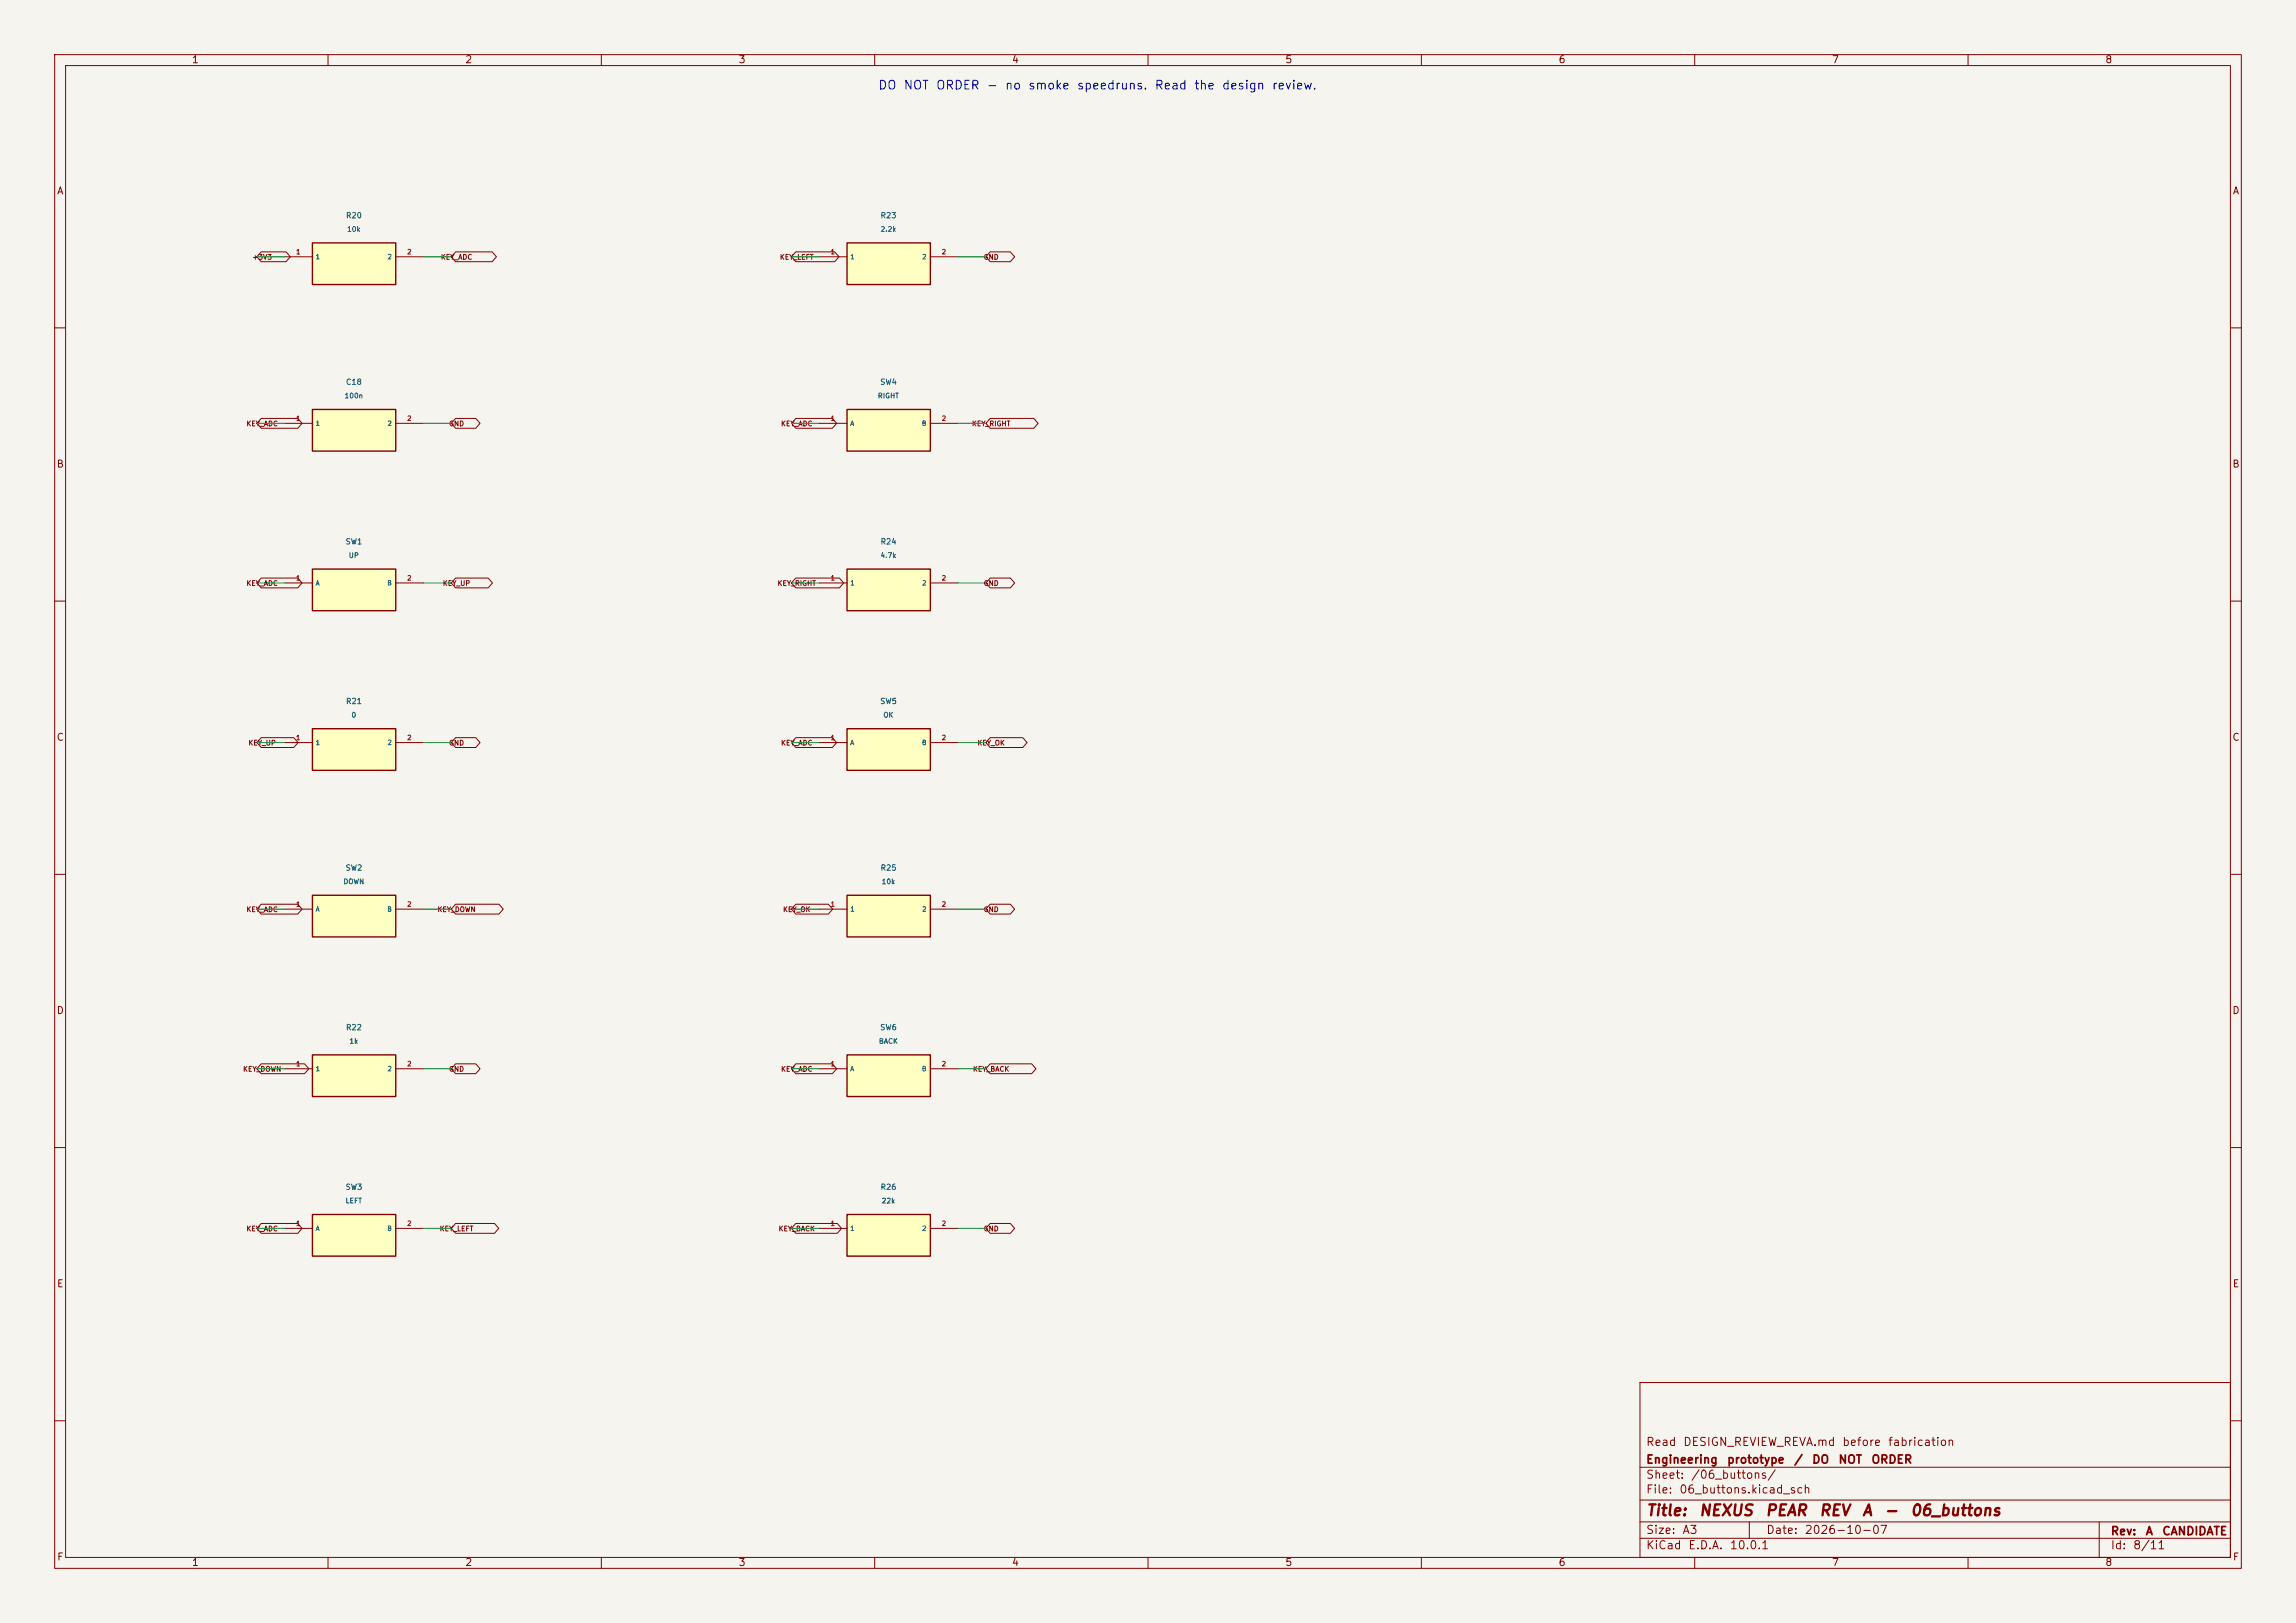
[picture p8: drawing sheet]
<svg xmlns="http://www.w3.org/2000/svg" width="420mm" height="297mm" viewBox="0 0 420 297" stroke-linecap="round" stroke-linejoin="round" font-family="sans-serif">
<defs><g id="words">
<g font-size="2" fill="#840000">
<text x="301" y="277.9">Title:</text>
<text x="310.6" y="277.9">NEXUS</text>
<text x="322.8" y="277.9">PEAR</text>
<text x="332.6" y="277.9">REV</text>
<text x="340.5" y="277.9">A</text>
<text x="344.5" y="277.9">-</text>
<text x="349.3" y="277.9">06_buttons</text>
</g>
<text font-size="1.6" fill="#0000c2" x="160.5" y="16.8">DO NOT ORDER - no smoke speedruns. Read the design review.</text>
<g font-size="1.5" fill="#840000">
<text x="301" y="268.2">Engineering</text>
<text x="301" y="265">Read</text>
<text x="307.8" y="265">DESIGN_REVIEW_REVA.md</text>
<text x="315.8" y="268.2">prototype</text>
<text x="328" y="268.2">/</text>
<text x="331.4" y="268.2">DO</text>
<text x="336.2" y="268.2">NOT</text>
<text x="336.9" y="265">before</text>
<text x="342.2" y="268.2">ORDER</text>
<text x="345.2" y="265">fabrication</text>
<text x="301" y="273.7">File:</text>
<text x="301" y="271">Sheet:</text>
<text x="307.1" y="273.7">06_buttons.kicad_sch</text>
<text x="309.2" y="271">/06_buttons/</text>
<text x="301" y="281.1">Size:</text>
<text x="307.6" y="281.1">A3</text>
<text x="323" y="281.1">Date:</text>
<text x="330" y="281.1">2026-10-07</text>
<text x="386" y="281.3">Rev:</text>
<text x="392.4" y="281.3">A</text>
<text x="395.4" y="281.3">CANDIDATE</text>
<text x="301" y="283.9">KiCad</text>
<text x="308.7" y="283.9">E.D.A.</text>
<text x="316.3" y="283.9">10.0.1</text>
<text x="386" y="283.9">Id:</text>
<text x="390.1" y="283.9">8/11</text>
</g>
<g font-size="1.3" fill="#840000">
<text x="35" y="11.9">1</text>
<text x="85" y="11.9">2</text>
<text x="135" y="11.9">3</text>
<text x="185" y="11.9">4</text>
<text x="235" y="11.9">5</text>
<text x="285" y="11.9">6</text>
<text x="335" y="11.9">7</text>
<text x="385" y="11.9">8</text>
<text x="10.3" y="35.9">A</text>
<text x="408.3" y="35.9">A</text>
<text x="10.3" y="85.9">B</text>
<text x="408.2" y="85.9">B</text>
<text x="10.3" y="135.9">C</text>
<text x="408.2" y="135.9">C</text>
<text x="10.3" y="185.9">D</text>
<text x="408.2" y="185.9">D</text>
<text x="10.3" y="235.9">E</text>
<text x="408.3" y="235.9">E</text>
<text x="10.3" y="285.9">F</text>
<text x="35" y="286.9">1</text>
<text x="85" y="286.9">2</text>
<text x="135" y="286.9">3</text>
<text x="185" y="286.9">4</text>
<text x="235" y="286.9">5</text>
<text x="285" y="286.9">6</text>
<text x="335" y="286.9">7</text>
<text x="385" y="286.9">8</text>
<text x="408.3" y="285.9">F</text>
</g>
<g font-size="1" fill="#006464">
<text x="63.2" y="40.2">R20</text>
<text x="161" y="40.2">R23</text>
<text x="63.2" y="70.7">C18</text>
<text x="160.9" y="70.7">SW4</text>
<text x="63.1" y="99.9">SW1</text>
<text x="161" y="99.9">R24</text>
<text x="63.2" y="129.1">R21</text>
<text x="160.9" y="129.1">SW5</text>
<text x="63.1" y="159.6">SW2</text>
<text x="161" y="159.6">R25</text>
<text x="63.2" y="188.8">R22</text>
<text x="160.9" y="188.8">SW6</text>
<text x="63.1" y="218">SW3</text>
<text x="161" y="218">R26</text>
</g>
<g font-size=".9" fill="#840000">
<text x="46.1" y="47.7">+3V3</text>
<text x="80.6" y="47.7">KEY_ADC</text>
<text x="142.6" y="47.7">KEY_LEFT</text>
<text x="179.8" y="47.7">GND</text>
<text x="45" y="78.2">KEY_ADC</text>
<text x="82.1" y="78.2">GND</text>
<text x="142.8" y="78.2">KEY_ADC</text>
<text x="177.7" y="78.2">KEY_RIGHT</text>
<text x="45" y="107.4">KEY_ADC</text>
<text x="80.9" y="107.4">KEY_UP</text>
<text x="142.1" y="107.4">KEY_RIGHT</text>
<text x="179.8" y="107.4">GND</text>
<text x="45.4" y="136.6">KEY_UP</text>
<text x="82.1" y="136.6">GND</text>
<text x="142.8" y="136.6">KEY_ADC</text>
<text x="178.7" y="136.6">KEY_OK</text>
<text x="45" y="167.1">KEY_ADC</text>
<text x="79.9" y="167.1">KEY_DOWN</text>
<text x="143.1" y="167.1">KEY_OK</text>
<text x="179.8" y="167.1">GND</text>
<text x="44.4" y="196.3">KEY_DOWN</text>
<text x="82.1" y="196.3">GND</text>
<text x="142.8" y="196.3">KEY_ADC</text>
<text x="177.9" y="196.3">KEY_BACK</text>
<text x="45" y="225.5">KEY_ADC</text>
<text x="80.3" y="225.5">KEY_LEFT</text>
<text x="142.3" y="225.5">KEY_BACK</text>
<text x="179.8" y="225.5">GND</text>
</g>
<g font-size=".9" fill="#a90000">
<text x="54.1" y="46.7">1</text>
<text x="74.4" y="46.7">2</text>
<text x="151.9" y="46.7">1</text>
<text x="172.2" y="46.7">2</text>
<text x="54.1" y="77.2">1</text>
<text x="74.4" y="77.2">2</text>
<text x="151.9" y="77.2">1</text>
<text x="172.2" y="77.2">2</text>
<text x="54.1" y="106.4">1</text>
<text x="74.4" y="106.4">2</text>
<text x="151.9" y="106.4">1</text>
<text x="172.2" y="106.4">2</text>
<text x="54.1" y="135.6">1</text>
<text x="74.4" y="135.6">2</text>
<text x="151.9" y="135.6">1</text>
<text x="172.2" y="135.6">2</text>
<text x="54.1" y="166.1">1</text>
<text x="74.4" y="166.1">2</text>
<text x="151.9" y="166.1">1</text>
<text x="172.2" y="166.1">2</text>
<text x="54.1" y="195.3">1</text>
<text x="74.4" y="195.3">2</text>
<text x="151.9" y="195.3">1</text>
<text x="172.2" y="195.3">2</text>
<text x="54.1" y="224.5">1</text>
<text x="74.4" y="224.5">2</text>
<text x="151.9" y="224.5">1</text>
<text x="172.2" y="224.5">2</text>
</g>
<g font-size=".9" fill="#006464">
<text x="57.6" y="47.6">1</text>
<text x="63.4" y="42.6">10k</text>
<text x="70.8" y="47.6">2</text>
<text x="155.4" y="47.6">1</text>
<text x="161" y="42.6">2.2k</text>
<text x="168.6" y="47.6">2</text>
<text x="62.9" y="73.1">100n</text>
<text x="160.5" y="73.1">RIGHT</text>
<text x="57.6" y="78.1">1</text>
<text x="70.8" y="78.1">2</text>
<text x="155.4" y="78.1">A</text>
<text x="168.5" y="78.1">B</text>
<text x="57.6" y="107.3">A</text>
<text x="63.7" y="102.3">UP</text>
<text x="70.8" y="107.3">B</text>
<text x="155.4" y="107.3">1</text>
<text x="161" y="102.3">4.7k</text>
<text x="168.6" y="107.3">2</text>
<text x="64.2" y="131.5">0</text>
<text x="161.5" y="131.5">OK</text>
<text x="57.6" y="136.5">1</text>
<text x="70.8" y="136.5">2</text>
<text x="155.4" y="136.5">A</text>
<text x="168.5" y="136.5">B</text>
<text x="57.6" y="167">A</text>
<text x="62.7" y="162">DOWN</text>
<text x="70.8" y="167">B</text>
<text x="155.4" y="167">1</text>
<text x="161.2" y="162">10k</text>
<text x="168.6" y="167">2</text>
<text x="63.8" y="191.2">1k</text>
<text x="160.7" y="191.2">BACK</text>
<text x="57.6" y="196.2">1</text>
<text x="70.8" y="196.2">2</text>
<text x="155.4" y="196.2">A</text>
<text x="168.5" y="196.2">B</text>
<text x="63.1" y="220.4">LEFT</text>
<text x="161.2" y="220.4">22k</text>
<text x="57.6" y="225.4">A</text>
<text x="70.8" y="225.4">B</text>
<text x="155.4" y="225.4">1</text>
<text x="168.6" y="225.4">2</text>
</g>
</g></defs>
<path d="M0 0h420v297h-420z" fill="#f5f4ef" stroke="#f5f4ef" stroke-width=".18"/>
<g fill="none" stroke="#840000" stroke-width=".18">
<path d="M10 10h400v277h-400zM12 12h396v273h-396zM60 10v2M110 10v2M160 10v2M210 10v2M260 10v2M310 10v2M360 10v2M10 60h2M408 60h2M10 110h2"/>
<path d="M408 110h2M10 160h2M408 160h2M10 210h2M408 210h2M300 253h108v32h-108zM10 260h2M300 278.5h108M300 274.5h108M300 268.5h108M320 278.5v3M384 278.5v6.5"/>
<path d="M408 260h2M60 285v2M110 285v2M160 285v2M210 285v2M260 285v2M300 281.5h108M310 285v2M360 285v2"/>
</g>
<path d="M154.9 104.1h15.3v7.7h-15.3z" fill="#ffffc2"/>
<path d="M154.9 104.1h15.3v7.7h-15.3z" fill="none" stroke="#840000" stroke-width=".25"/>
<path d="M149.9 106.7h5M170.2 106.7h5.1" fill="none" stroke="#840000" stroke-width=".18"/>
<path d="M154.9 163.8h15.3v7.7h-15.3z" fill="#ffffc2"/>
<path d="M154.9 163.8h15.3v7.7h-15.3z" fill="none" stroke="#840000" stroke-width=".25"/>
<path d="M149.9 166.4h5M170.2 166.4h5.1" fill="none" stroke="#840000" stroke-width=".18"/>
<path d="M57.1 133.4h15.3v7.6h-15.3z" fill="#ffffc2"/>
<path d="M57.1 133.4h15.3v7.6h-15.3z" fill="none" stroke="#840000" stroke-width=".25"/>
<path d="M52.1 135.9h5M72.4 135.9h5.1" fill="none" stroke="#840000" stroke-width=".18"/>
<path d="M154.9 44.5h15.3v7.6h-15.3z" fill="#ffffc2"/>
<path d="M154.9 44.5h15.3v7.6h-15.3z" fill="none" stroke="#840000" stroke-width=".25"/>
<path d="M149.9 47h5M170.2 47h5.1" fill="none" stroke="#840000" stroke-width=".18"/>
<path d="M154.9 222.2h15.3v7.7h-15.3z" fill="#ffffc2"/>
<path d="M154.9 222.2h15.3v7.7h-15.3z" fill="none" stroke="#840000" stroke-width=".25"/>
<path d="M149.9 224.8h5M170.2 224.8h5.1" fill="none" stroke="#840000" stroke-width=".18"/>
<path d="M57.1 104.1h15.3v7.7h-15.3z" fill="#ffffc2"/>
<path d="M57.1 104.1h15.3v7.7h-15.3z" fill="none" stroke="#840000" stroke-width=".25"/>
<path d="M52.1 106.7h5M72.4 106.7h5.1" fill="none" stroke="#840000" stroke-width=".18"/>
<path d="M57.1 222.2h15.3v7.7h-15.3z" fill="#ffffc2"/>
<path d="M57.1 222.2h15.3v7.7h-15.3z" fill="none" stroke="#840000" stroke-width=".25"/>
<path d="M52.1 224.8h5M72.4 224.8h5.1" fill="none" stroke="#840000" stroke-width=".18"/>
<path d="M57.1 163.8h15.3v7.7h-15.3z" fill="#ffffc2"/>
<path d="M57.1 163.8h15.3v7.7h-15.3z" fill="none" stroke="#840000" stroke-width=".25"/>
<path d="M52.1 166.4h5M72.4 166.4h5.1" fill="none" stroke="#840000" stroke-width=".18"/>
<path d="M154.9 74.9h15.3v7.7h-15.3z" fill="#ffffc2"/>
<path d="M154.9 74.9h15.3v7.7h-15.3z" fill="none" stroke="#840000" stroke-width=".25"/>
<path d="M149.9 77.5h5M170.2 77.5h5.1" fill="none" stroke="#840000" stroke-width=".18"/>
<path d="M154.9 133.4h15.3v7.6h-15.3z" fill="#ffffc2"/>
<path d="M154.9 133.4h15.3v7.6h-15.3z" fill="none" stroke="#840000" stroke-width=".25"/>
<path d="M149.9 135.9h5M170.2 135.9h5.1" fill="none" stroke="#840000" stroke-width=".18"/>
<path d="M57.1 74.9h15.3v7.7h-15.3z" fill="#ffffc2"/>
<path d="M57.1 74.9h15.3v7.7h-15.3z" fill="none" stroke="#840000" stroke-width=".25"/>
<path d="M52.1 77.5h5M72.4 77.5h5.1" fill="none" stroke="#840000" stroke-width=".18"/>
<path d="M154.9 193h15.3v7.7h-15.3z" fill="#ffffc2"/>
<path d="M154.9 193h15.3v7.7h-15.3z" fill="none" stroke="#840000" stroke-width=".25"/>
<path d="M149.9 195.6h5M170.2 195.6h5.1" fill="none" stroke="#840000" stroke-width=".18"/>
<path d="M57.1 193h15.3v7.7h-15.3z" fill="#ffffc2"/>
<path d="M57.1 193h15.3v7.7h-15.3z" fill="none" stroke="#840000" stroke-width=".25"/>
<path d="M52.1 195.6h5M72.4 195.6h5.1" fill="none" stroke="#840000" stroke-width=".18"/>
<path d="M57.1 44.5h15.3v7.6h-15.3z" fill="#ffffc2"/>
<path d="M57.1 44.5h15.3v7.6h-15.3z" fill="none" stroke="#840000" stroke-width=".25"/>
<g fill="none" stroke="#840000" stroke-width=".18">
<path d="M47.8 46.1h4.5l.8 .9-.8 .9h-4.5l-.8-.9zM52.1 47h5M72.4 47h5.1M83.3 46.1h6.7l.8 .9-.8 .9h-6.7l-.8-.9zM145.6 46.1h7.1l.8 .9-.8 .9h-7.1l-.8-.9zM181.1 46.1h3.7l.8 .9-.8 .9h-3.7l-.8-.9zM47.8 76.6h6.7l.8 .9-.8 .9h-6.7l-.8-.9zM83.3 76.6h3.7l.8 .9-.8 .9h-3.7l-.8-.9zM145.6 76.6h6.7l.7 .9-.7 .9h-6.7l-.8-.9zM181.1 76.6h8l.8 .9-.8 .9h-8l-.8-.9zM47.8 105.8h6.7l.8 .9-.8 .9h-6.7l-.8-.9zM83.3 105.8h6l.8 .9-.8 .9h-6l-.8-.9z"/>
<path d="M145.6 105.8h7.9l.8 .9-.8 .9h-7.9l-.8-.9zM181.1 105.8h3.7l.8 .9-.8 .9h-3.7l-.8-.9zM47.8 135h5.9l.8 .9-.8 .9h-5.9l-.8-.9zM83.3 135h3.7l.8 .9-.8 .9h-3.7l-.8-.9zM145.6 135h6.7l.7 .9-.7 .9h-6.7l-.8-.9zM181.1 135h6l.8 .9-.8 .9h-6l-.8-.9zM47.8 165.5h6.7l.8 .9-.8 .9h-6.7l-.8-.9zM83.3 165.5h8l.8 .9-.8 .9h-8l-.8-.9zM145.6 165.5h5.9l.8 .9-.8 .9h-5.9l-.8-.9zM181.1 165.5h3.7l.8 .9-.8 .9h-3.7l-.8-.9zM47.8 194.7h7.9l.8 .9-.8 .9h-7.9l-.8-.9zM83.3 194.7h3.7l.8 .9-.8 .9h-3.7l-.8-.9z"/>
<path d="M145.6 194.7h6.7l.7 .9-.7 .9h-6.7l-.8-.9zM181.1 194.7h7.6l.8 .9-.8 .9h-7.6l-.8-.9zM47.8 223.9h6.7l.8 .9-.8 .9h-6.7l-.8-.9zM83.3 223.9h7.2l.7 .9-.7 .9h-7.2l-.8-.9zM145.6 223.9h7.6l.7 .9-.7 .9h-7.6l-.8-.9zM181.1 223.9h3.7l.8 .9-.8 .9h-3.7l-.8-.9z"/>
</g>
<g fill="none" stroke="#009600" stroke-width=".18">
<path d="M47 47h5.1M77.5 47h5M144.8 47h5.1M175.3 47h5M47 77.5h5.1M77.5 77.5h5M144.8 77.5h5.1M175.3 77.5h5M47 106.7h5.1M77.5 106.7h5M144.8 106.7h5.1M175.3 106.7h5"/>
<path d="M47 135.9h5.1M77.5 135.9h5M144.8 135.9h5.1M175.3 135.9h5M47 166.4h5.1M77.5 166.4h5M144.8 166.4h5.1M175.3 166.4h5M47 195.6h5.1M77.5 195.6h5M144.8 195.6h5.1M175.3 195.6h5"/>
<path d="M47 224.8h5.1M77.5 224.8h5M144.8 224.8h5.1M175.3 224.8h5"/>
</g>
<use href="#words"/>
</svg>
